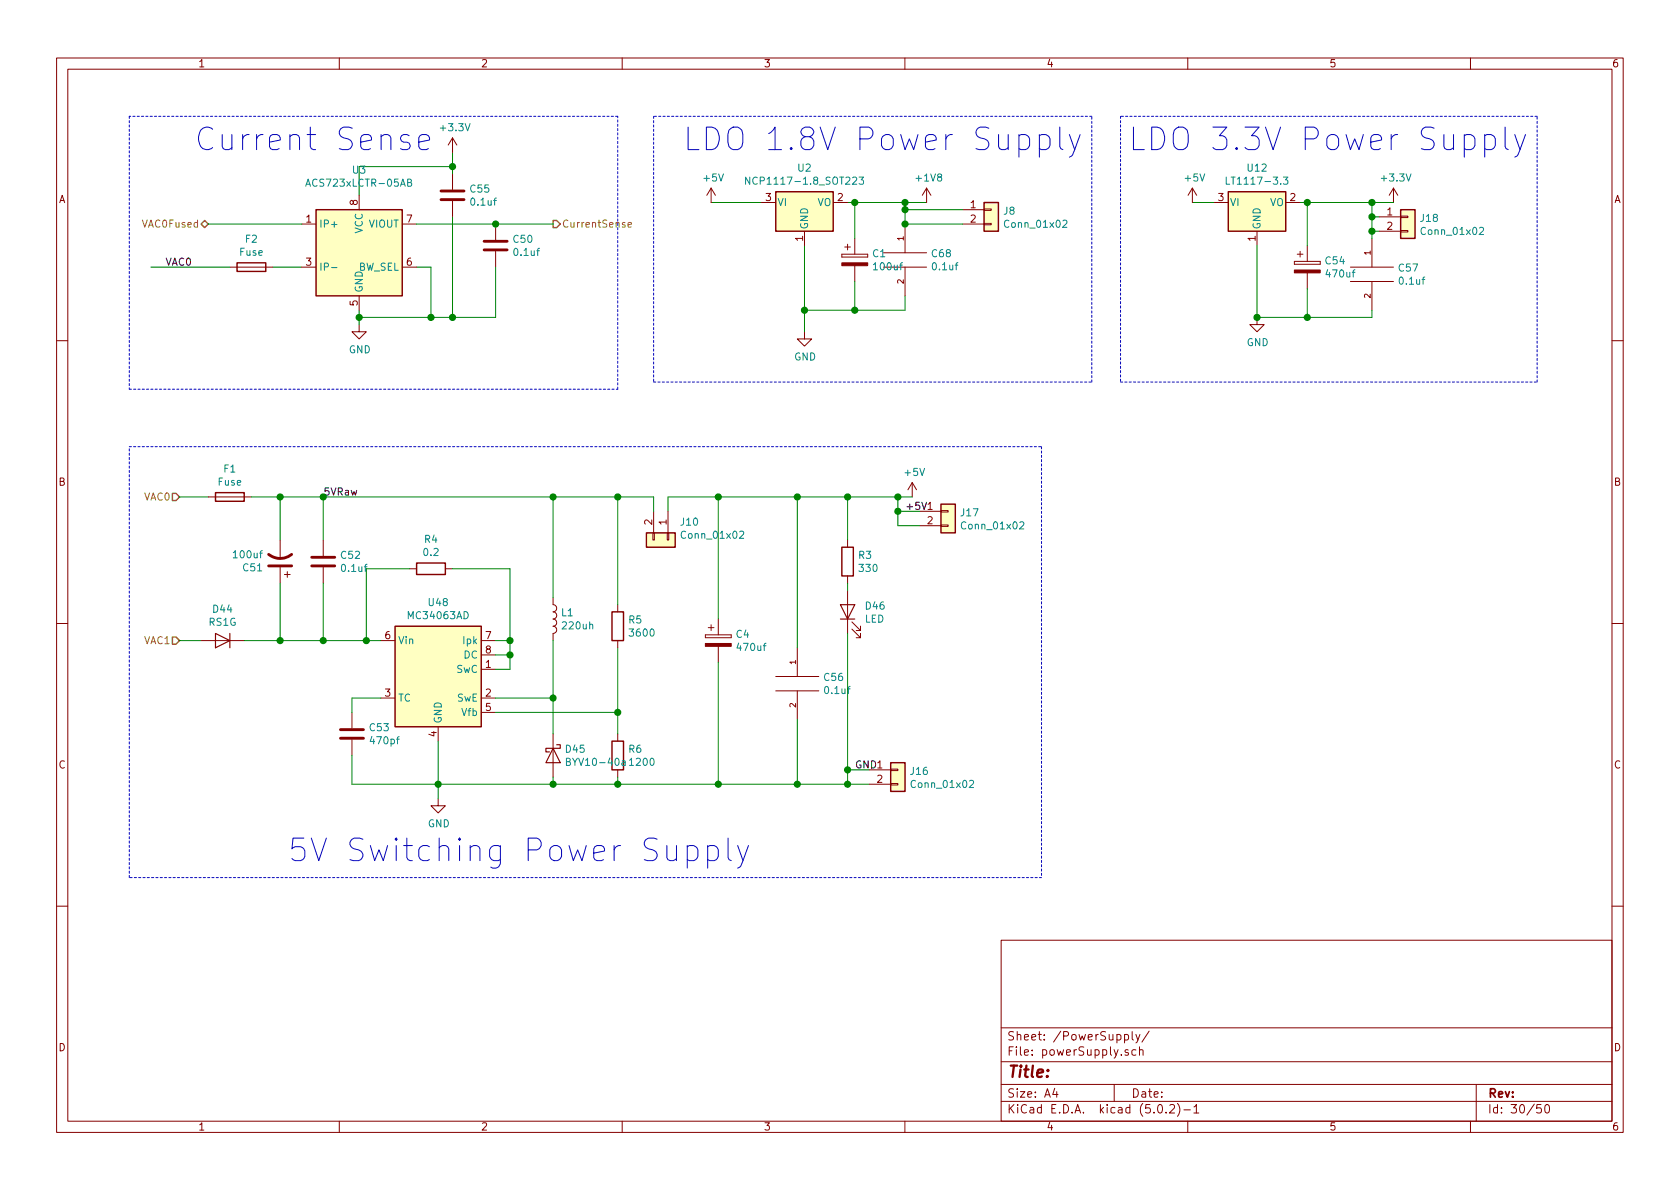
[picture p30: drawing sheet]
EESchema Schematic File Version 4
LIBS:SprinklerControllerSTM-cache
EELAYER 26 0
EELAYER END
$Descr A4 11693 8268
encoding utf-8
Sheet 30 50
Title ""
Date ""
Rev ""
Comp ""
Comment1 ""
Comment2 ""
Comment3 ""
Comment4 ""
$EndDescr
$Comp
L Regulator_Switching:MC34063AD U48
U 1 1
P 3050 4650
F 0 "U48" H 3050 5117 50  0000 C CNN
F 1 "MC34063AD" H 3050 5026 50  0000 C CNN
F 2 "Package_SO:SOIC-8_3.9x4.9mm_P1.27mm" H 3100 4200 50  0001 L CNN
F 3 "http://www.onsemi.com/pub_link/Collateral/MC34063A-D.PDF" H 3550 4550 50  0001 C CNN
	1    3050 4650
	1    0    0    -1  
$EndComp
$Comp
L Device:C C53
U 1 1
P 2450 5100
F 0 "C53" H 2565 5146 50  0000 L CNN
F 1 "470pf" H 2565 5055 50  0000 L CNN
F 2 "Capacitor_SMD:C_0603_1608Metric" H 2488 4950 50  0001 C CNN
F 3 "~" H 2450 5100 50  0001 C CNN
	1    2450 5100
	1    0    0    -1  
$EndComp
Wire Wire Line
	2450 4950 2450 4850
Wire Wire Line
	2450 4850 2650 4850
Wire Wire Line
	2450 5250 2450 5450
Wire Wire Line
	2450 5450 3050 5450
Wire Wire Line
	3050 5450 3050 5150
$Comp
L power:GND #PWR058
U 1 1
P 3050 5550
F 0 "#PWR058" H 3050 5300 50  0001 C CNN
F 1 "GND" H 3055 5377 50  0000 C CNN
F 2 "" H 3050 5550 50  0001 C CNN
F 3 "" H 3050 5550 50  0001 C CNN
	1    3050 5550
	1    0    0    -1  
$EndComp
Wire Wire Line
	3050 5450 3050 5550
Connection ~ 3050 5450
$Comp
L Device:CP1 C51
U 1 1
P 1950 3900
F 0 "C51" H 2065 3946 50  0000 L CNN
F 1 "100uf" H 2065 3855 50  0000 L CNN
F 2 "Capacitor_THT:CP_Radial_D6.3mm_P2.50mm" H 1950 3900 50  0001 C CNN
F 3 "~" H 1950 3900 50  0001 C CNN
	1    1950 3900
	-1   0    0    1   
$EndComp
$Comp
L Device:C C52
U 1 1
P 2250 3900
F 0 "C52" H 2365 3946 50  0000 L CNN
F 1 "0.1uf" H 2365 3855 50  0000 L CNN
F 2 "Capacitor_SMD:C_0603_1608Metric" H 2288 3750 50  0001 C CNN
F 3 "~" H 2250 3900 50  0001 C CNN
	1    2250 3900
	1    0    0    -1  
$EndComp
$Comp
L Device:R R4
U 1 1
P 3000 3950
F 0 "R4" V 2793 3950 50  0000 C CNN
F 1 "0.2" V 2884 3950 50  0000 C CNN
F 2 "Resistor_SMD:R_0603_1608Metric" V 2930 3950 50  0001 C CNN
F 3 "~" H 3000 3950 50  0001 C CNN
	1    3000 3950
	0    1    1    0   
$EndComp
Wire Wire Line
	3150 3950 3550 3950
Wire Wire Line
	3550 3950 3550 4450
Wire Wire Line
	3550 4550 3450 4550
Wire Wire Line
	3450 4450 3550 4450
Connection ~ 3550 4450
Wire Wire Line
	3550 4450 3550 4550
Wire Wire Line
	2850 3950 2550 3950
Wire Wire Line
	2550 3950 2550 4450
Connection ~ 2550 4450
Wire Wire Line
	2550 4450 2650 4450
$Comp
L Device:R R5
U 1 1
P 4300 4350
F 0 "R5" H 4370 4396 50  0000 L CNN
F 1 "3600" H 4370 4305 50  0000 L CNN
F 2 "Resistor_SMD:R_0603_1608Metric" V 4230 4350 50  0001 C CNN
F 3 "~" H 4300 4350 50  0001 C CNN
	1    4300 4350
	1    0    0    -1  
$EndComp
$Comp
L Device:R R6
U 1 1
P 4300 5250
F 0 "R6" H 4370 5296 50  0000 L CNN
F 1 "1200" H 4370 5205 50  0000 L CNN
F 2 "Resistor_SMD:R_0603_1608Metric" V 4230 5250 50  0001 C CNN
F 3 "~" H 4300 5250 50  0001 C CNN
	1    4300 5250
	1    0    0    -1  
$EndComp
Wire Wire Line
	3450 4950 4300 4950
Wire Wire Line
	4300 4950 4300 5100
Wire Wire Line
	4300 4950 4300 4500
Connection ~ 4300 4950
Text HLabel 1250 3450 0    50   Input ~ 0
VAC0
Text HLabel 1250 4450 0    50   Input ~ 0
VAC1
Wire Wire Line
	1950 3750 1950 3450
Wire Wire Line
	1950 4050 1950 4450
Wire Wire Line
	2250 4050 2250 4450
Wire Wire Line
	2250 3750 2250 3450
$Comp
L Device:D D44
U 1 1
P 1550 4450
F 0 "D44" H 1550 4234 50  0000 C CNN
F 1 "RS1G" H 1550 4325 50  0000 C CNN
F 2 "footprint_local:DO-214AC" H 1550 4450 50  0001 C CNN
F 3 ".\\specs\\diodes\\RS1M-D.pdf" H 1550 4450 50  0001 C CNN
	1    1550 4450
	-1   0    0    1   
$EndComp
Wire Wire Line
	1400 4450 1250 4450
Wire Wire Line
	4300 4200 4300 3450
Wire Wire Line
	4300 5400 4300 5450
Wire Wire Line
	4300 5450 3850 5450
$Comp
L Device:L L1
U 1 1
P 3850 4300
F 0 "L1" H 3903 4346 50  0000 L CNN
F 1 "220uh" H 3903 4255 50  0000 L CNN
F 2 "footprint_local:Taiyo_inductor_10050" H 3850 4300 50  0001 C CNN
F 3 "~" H 3850 4300 50  0001 C CNN
	1    3850 4300
	1    0    0    -1  
$EndComp
$Comp
L Device:D_Schottky D45
U 1 1
P 3850 5250
F 0 "D45" V 3804 5329 50  0000 L CNN
F 1 "BYV10-40a" V 3895 5329 50  0000 L CNN
F 2 "footprint_local:Schottky_diode_TMBYV_10_40" H 3850 5250 50  0001 C CNN
F 3 "~" H 3850 5250 50  0001 C CNN
	1    3850 5250
	0    1    1    0   
$EndComp
Wire Wire Line
	3850 5400 3850 5450
Connection ~ 3850 5450
Wire Wire Line
	3850 5450 3050 5450
Wire Wire Line
	3850 4450 3850 4850
Wire Wire Line
	3450 4650 3550 4650
Wire Wire Line
	3550 4650 3550 4550
Connection ~ 3550 4550
Wire Wire Line
	3450 4850 3850 4850
Connection ~ 3850 4850
Wire Wire Line
	3850 4850 3850 5100
Wire Wire Line
	3850 4150 3850 3450
Wire Wire Line
	3850 3450 4300 3450
$Comp
L Device:Fuse F2
U 1 1
P 1750 1850
F 0 "F2" V 1553 1850 50  0000 C CNN
F 1 "Fuse" V 1644 1850 50  0000 C CNN
F 2 "footprint_local:OG_Clip_5x20" V 1680 1850 50  0001 C CNN
F 3 "~" H 1750 1850 50  0001 C CNN
	1    1750 1850
	0    1    1    0   
$EndComp
Connection ~ 3850 3450
$Comp
L Device:Fuse F1
U 1 1
P 1600 3450
F 0 "F1" V 1403 3450 50  0000 C CNN
F 1 "Fuse" V 1494 3450 50  0000 C CNN
F 2 "footprint_local:Bourns_resettable_fuse" V 1530 3450 50  0001 C CNN
F 3 "~" H 1600 3450 50  0001 C CNN
	1    1600 3450
	0    1    1    0   
$EndComp
Wire Wire Line
	1900 1850 2100 1850
$Comp
L power:GND #PWR059
U 1 1
P 2500 2250
F 0 "#PWR059" H 2500 2000 50  0001 C CNN
F 1 "GND" H 2505 2077 50  0000 C CNN
F 2 "" H 2500 2250 50  0001 C CNN
F 3 "" H 2500 2250 50  0001 C CNN
	1    2500 2250
	1    0    0    -1  
$EndComp
Wire Wire Line
	2500 2150 2500 2200
Wire Wire Line
	2500 1150 2500 1350
Wire Wire Line
	2900 1850 3000 1850
Connection ~ 2500 2200
Wire Wire Line
	2500 2200 2500 2250
Text HLabel 1450 1550 0    50   BiDi ~ 0
VAC0Fused
Text HLabel 3850 1550 2    50   Output ~ 0
CurrentSense
$Comp
L Device:C C55
U 1 1
P 3150 1350
F 0 "C55" H 3265 1396 50  0000 L CNN
F 1 "0.1uf" H 3265 1305 50  0000 L CNN
F 2 "Capacitor_SMD:C_0603_1608Metric" H 3188 1200 50  0001 C CNN
F 3 "~" H 3150 1350 50  0001 C CNN
	1    3150 1350
	1    0    0    -1  
$EndComp
Wire Wire Line
	3150 1200 3150 1150
Wire Wire Line
	2500 1150 3150 1150
Wire Wire Line
	3150 1500 3150 2200
$Comp
L pspice:C C?
U 1 1
P 5550 4750
AR Path="/5BF6C7B1/5BFE7620" Ref="C?"  Part="1" 
AR Path="/5C36740E/5BFE7620" Ref="C56"  Part="1" 
F 0 "C56" H 5728 4796 50  0000 L CNN
F 1 "0.1uf" H 5728 4705 50  0000 L CNN
F 2 "Capacitor_SMD:C_0603_1608Metric" H 5550 4750 50  0001 C CNN
F 3 "~" H 5550 4750 50  0001 C CNN
	1    5550 4750
	1    0    0    -1  
$EndComp
$Comp
L Device:CP C?
U 1 1
P 5000 4450
AR Path="/5BF6C7B1/5BFE7629" Ref="C?"  Part="1" 
AR Path="/5C36740E/5BFE7629" Ref="C4"  Part="1" 
F 0 "C4" H 5118 4496 50  0000 L CNN
F 1 "470uf" H 5118 4405 50  0000 L CNN
F 2 "Capacitor_THT:CP_Radial_D6.3mm_P2.50mm" H 5038 4300 50  0001 C CNN
F 3 "~" H 5000 4450 50  0001 C CNN
	1    5000 4450
	1    0    0    -1  
$EndComp
Wire Wire Line
	5000 5450 5000 4600
Wire Wire Line
	5000 3450 5000 4300
Wire Wire Line
	5550 5000 5550 5450
Wire Wire Line
	5550 3450 5550 4500
Connection ~ 5550 3450
Wire Wire Line
	5550 3450 5900 3450
Wire Wire Line
	4300 5450 5000 5450
Connection ~ 4300 5450
Wire Wire Line
	3150 1150 3150 1050
Connection ~ 3150 1150
$Comp
L Connector_Generic:Conn_01x02 J10
U 1 1
P 4650 3750
F 0 "J10" V 4523 3830 50  0000 L CNN
F 1 "Conn_01x02" V 4614 3830 50  0000 L CNN
F 2 "Connector_PinHeader_2.54mm:PinHeader_1x02_P2.54mm_Vertical" H 4650 3750 50  0001 C CNN
F 3 "~" H 4650 3750 50  0001 C CNN
	1    4650 3750
	0    1    1    0   
$EndComp
Wire Wire Line
	4550 3550 4550 3450
Wire Wire Line
	4650 3550 4650 3450
$Comp
L Device:R R?
U 1 1
P 5900 3900
AR Path="/5BFFB91A" Ref="R?"  Part="1" 
AR Path="/5C2612F0/5BFFB91A" Ref="R?"  Part="1" 
AR Path="/5C36740E/5BFFB91A" Ref="R3"  Part="1" 
F 0 "R3" H 5970 3946 50  0000 L CNN
F 1 "330" H 5970 3855 50  0000 L CNN
F 2 "Resistor_SMD:R_0603_1608Metric" V 5830 3900 50  0001 C CNN
F 3 "~" H 5900 3900 50  0001 C CNN
	1    5900 3900
	1    0    0    -1  
$EndComp
$Comp
L Device:LED D?
U 1 1
P 5900 4250
AR Path="/5BFFB921" Ref="D?"  Part="1" 
AR Path="/5C2612F0/5BFFB921" Ref="D?"  Part="1" 
AR Path="/5C36740E/5BFFB921" Ref="D46"  Part="1" 
F 0 "D46" V 5938 4133 50  0000 R CNN
F 1 "LED" V 5847 4133 50  0000 R CNN
F 2 "footprint_local:led_lxt0805gw_tr" H 5900 4250 50  0001 C CNN
F 3 "~" H 5900 4250 50  0001 C CNN
	1    5900 4250
	0    -1   -1   0   
$EndComp
Wire Wire Line
	5900 4100 5900 4050
Wire Wire Line
	5900 3450 5900 3750
$Comp
L power:+5V #PWR060
U 1 1
P 6350 3450
F 0 "#PWR060" H 6350 3300 50  0001 C CNN
F 1 "+5V" H 6365 3623 50  0000 C CNN
F 2 "" H 6350 3450 50  0001 C CNN
F 3 "" H 6350 3450 50  0001 C CNN
	1    6350 3450
	1    0    0    -1  
$EndComp
Wire Wire Line
	5900 4400 5900 5350
$Comp
L Sensor_Current:ACS723xLCTR-05AB U3
U 1 1
P 2500 1750
F 0 "U3" H 2500 2328 50  0000 C CNN
F 1 "ACS723xLCTR-05AB" H 2500 2237 50  0000 C CNN
F 2 "Package_SO:SOIC-8_3.9x4.9mm_P1.27mm" H 2600 1400 50  0001 L CIN
F 3 "http://www.allegromicro.com/~/media/Files/Datasheets/ACS723-Datasheet.ashx?la=en" H 2500 1750 50  0001 C CNN
	1    2500 1750
	1    0    0    -1  
$EndComp
Wire Wire Line
	2500 2200 3000 2200
Wire Wire Line
	3000 1850 3000 2200
Connection ~ 3000 2200
Wire Wire Line
	3000 2200 3150 2200
Wire Wire Line
	1450 1550 2100 1550
$Comp
L Device:C C50
U 1 1
P 3450 1700
F 0 "C50" H 3565 1746 50  0000 L CNN
F 1 "0.1uf" H 3565 1655 50  0000 L CNN
F 2 "Capacitor_SMD:C_0603_1608Metric" H 3488 1550 50  0001 C CNN
F 3 "~" H 3450 1700 50  0001 C CNN
	1    3450 1700
	1    0    0    -1  
$EndComp
Wire Wire Line
	3450 1850 3450 2200
Wire Wire Line
	3150 2200 3450 2200
Connection ~ 3150 2200
Wire Wire Line
	2900 1550 3450 1550
Wire Wire Line
	3450 1550 3850 1550
Connection ~ 3450 1550
$Comp
L Regulator_Linear:LT1117-3.3 U12
U 1 1
P 8750 1400
F 0 "U12" H 8750 1642 50  0000 C CNN
F 1 "LT1117-3.3" H 8750 1551 50  0000 C CNN
F 2 "Package_TO_SOT_SMD:SOT-223-3_TabPin2" H 8750 1400 50  0001 C CNN
F 3 "http://cds.linear.com/docs/en/datasheet/1117fd.pdf" H 8750 1400 50  0001 C CNN
	1    8750 1400
	1    0    0    -1  
$EndComp
Wire Wire Line
	5000 3450 5550 3450
Wire Wire Line
	8450 1400 8300 1400
Wire Wire Line
	6250 3450 6350 3450
$Comp
L power:+3.3V #PWR01
U 1 1
P 9700 1400
F 0 "#PWR01" H 9700 1250 50  0001 C CNN
F 1 "+3.3V" H 9715 1573 50  0000 C CNN
F 2 "" H 9700 1400 50  0001 C CNN
F 3 "" H 9700 1400 50  0001 C CNN
	1    9700 1400
	1    0    0    -1  
$EndComp
$Comp
L pspice:C C?
U 1 1
P 9550 1900
AR Path="/5BF6C7B1/5C276269" Ref="C?"  Part="1" 
AR Path="/5C36740E/5C276269" Ref="C57"  Part="1" 
F 0 "C57" H 9728 1946 50  0000 L CNN
F 1 "0.1uf" H 9728 1855 50  0000 L CNN
F 2 "Capacitor_SMD:C_0603_1608Metric" H 9550 1900 50  0001 C CNN
F 3 "~" H 9550 1900 50  0001 C CNN
	1    9550 1900
	1    0    0    -1  
$EndComp
$Comp
L Device:CP C?
U 1 1
P 9100 1850
AR Path="/5BF6C7B1/5C276270" Ref="C?"  Part="1" 
AR Path="/5C36740E/5C276270" Ref="C54"  Part="1" 
F 0 "C54" H 9218 1896 50  0000 L CNN
F 1 "470uf" H 9218 1805 50  0000 L CNN
F 2 "Capacitor_THT:CP_Radial_D6.3mm_P2.50mm" H 9138 1700 50  0001 C CNN
F 3 "~" H 9100 1850 50  0001 C CNN
	1    9100 1850
	1    0    0    -1  
$EndComp
Wire Wire Line
	9050 1400 9100 1400
Wire Wire Line
	9100 1700 9100 1400
Connection ~ 9100 1400
Wire Wire Line
	9100 1400 9550 1400
Wire Wire Line
	9550 1650 9550 1600
Connection ~ 9550 1400
Wire Wire Line
	9550 1400 9700 1400
Wire Wire Line
	1050 1850 1600 1850
Text Label 2250 3450 0    50   ~ 0
5VRaw
$Comp
L Connector_Generic:Conn_01x02 J?
U 1 1
P 6250 5350
AR Path="/5C6570E0" Ref="J?"  Part="1" 
AR Path="/5C36740E/5C6570E0" Ref="J16"  Part="1" 
F 0 "J16" H 6330 5342 50  0000 L CNN
F 1 "Conn_01x02" H 6330 5251 50  0000 L CNN
F 2 "Connector_PinHeader_2.54mm:PinHeader_1x02_P2.54mm_Vertical" H 6250 5350 50  0001 C CNN
F 3 "~" H 6250 5350 50  0001 C CNN
	1    6250 5350
	1    0    0    -1  
$EndComp
Wire Wire Line
	6050 5350 5900 5350
Wire Wire Line
	5900 5350 5900 5450
Wire Wire Line
	5900 5450 6050 5450
Text Label 5950 5350 0    50   ~ 0
GND
$Comp
L Connector_Generic:Conn_01x02 J?
U 1 1
P 6600 3550
AR Path="/5C6570EB" Ref="J?"  Part="1" 
AR Path="/5C36740E/5C6570EB" Ref="J17"  Part="1" 
F 0 "J17" H 6680 3542 50  0000 L CNN
F 1 "Conn_01x02" H 6680 3451 50  0000 L CNN
F 2 "Connector_PinHeader_2.54mm:PinHeader_1x02_P2.54mm_Vertical" H 6600 3550 50  0001 C CNN
F 3 "~" H 6600 3550 50  0001 C CNN
	1    6600 3550
	1    0    0    -1  
$EndComp
Wire Wire Line
	6400 3550 6250 3550
Wire Wire Line
	6250 3550 6250 3650
Wire Wire Line
	6250 3650 6400 3650
Text Label 6300 3550 0    50   ~ 0
+5V
$Comp
L Connector_Generic:Conn_01x02 J?
U 1 1
P 9800 1500
AR Path="/5C659472" Ref="J?"  Part="1" 
AR Path="/5C36740E/5C659472" Ref="J18"  Part="1" 
F 0 "J18" H 9880 1492 50  0000 L CNN
F 1 "Conn_01x02" H 9880 1401 50  0000 L CNN
F 2 "Connector_PinHeader_2.54mm:PinHeader_1x02_P2.54mm_Vertical" H 9800 1500 50  0001 C CNN
F 3 "~" H 9800 1500 50  0001 C CNN
	1    9800 1500
	1    0    0    -1  
$EndComp
Wire Wire Line
	9550 1500 9600 1500
Connection ~ 9550 1500
Wire Wire Line
	9550 1500 9550 1400
Wire Wire Line
	9600 1600 9550 1600
Connection ~ 9550 1600
Wire Wire Line
	9550 1600 9550 1500
Wire Wire Line
	4950 1400 5300 1400
Wire Wire Line
	5600 1700 5600 2150
$Comp
L power:GND #PWR062
U 1 1
P 5600 2300
F 0 "#PWR062" H 5600 2050 50  0001 C CNN
F 1 "GND" H 5605 2127 50  0000 C CNN
F 2 "" H 5600 2300 50  0001 C CNN
F 3 "" H 5600 2300 50  0001 C CNN
	1    5600 2300
	1    0    0    -1  
$EndComp
$Comp
L power:+5V #PWR061
U 1 1
P 4950 1400
F 0 "#PWR061" H 4950 1250 50  0001 C CNN
F 1 "+5V" H 4965 1573 50  0000 C CNN
F 2 "" H 4950 1400 50  0001 C CNN
F 3 "" H 4950 1400 50  0001 C CNN
	1    4950 1400
	1    0    0    -1  
$EndComp
Wire Wire Line
	5900 1400 5950 1400
$Comp
L pspice:C C?
U 1 1
P 6300 1800
AR Path="/5BF6C7B1/5C10D2D5" Ref="C?"  Part="1" 
AR Path="/5C36740E/5C10D2D5" Ref="C68"  Part="1" 
F 0 "C68" H 6478 1846 50  0000 L CNN
F 1 "0.1uf" H 6478 1755 50  0000 L CNN
F 2 "Capacitor_SMD:C_0603_1608Metric" H 6300 1800 50  0001 C CNN
F 3 "~" H 6300 1800 50  0001 C CNN
	1    6300 1800
	1    0    0    -1  
$EndComp
$Comp
L Device:CP C?
U 1 1
P 5950 1800
AR Path="/5BF6C7B1/5C10D2DC" Ref="C?"  Part="1" 
AR Path="/5C36740E/5C10D2DC" Ref="C1"  Part="1" 
F 0 "C1" H 6068 1846 50  0000 L CNN
F 1 "100uf" H 6068 1755 50  0000 L CNN
F 2 "Capacitor_THT:CP_Radial_D6.3mm_P2.50mm" H 5988 1650 50  0001 C CNN
F 3 "~" H 5950 1800 50  0001 C CNN
	1    5950 1800
	1    0    0    -1  
$EndComp
Wire Wire Line
	5950 1650 5950 1400
Connection ~ 5950 1400
Wire Wire Line
	5950 1400 6300 1400
Wire Wire Line
	6300 1400 6450 1400
Connection ~ 6300 1400
$Comp
L power:+1V8 #PWR063
U 1 1
P 6450 1400
F 0 "#PWR063" H 6450 1250 50  0001 C CNN
F 1 "+1V8" H 6465 1573 50  0000 C CNN
F 2 "" H 6450 1400 50  0001 C CNN
F 3 "" H 6450 1400 50  0001 C CNN
	1    6450 1400
	1    0    0    -1  
$EndComp
Wire Wire Line
	5950 1950 5950 2150
Wire Wire Line
	5950 2150 5600 2150
Connection ~ 5600 2150
Wire Wire Line
	5600 2150 5600 2300
Wire Wire Line
	5950 2150 6300 2150
Wire Wire Line
	6300 2150 6300 2050
Connection ~ 5950 2150
Connection ~ 6250 3550
Wire Wire Line
	6250 3550 6250 3450
$Comp
L power:+3.3V #PWR054
U 1 1
P 3150 1050
F 0 "#PWR054" H 3150 900 50  0001 C CNN
F 1 "+3.3V" H 3165 1223 50  0000 C CNN
F 2 "" H 3150 1050 50  0001 C CNN
F 3 "" H 3150 1050 50  0001 C CNN
	1    3150 1050
	1    0    0    -1  
$EndComp
$Comp
L Connector_Generic:Conn_01x02 J?
U 1 1
P 6900 1450
AR Path="/5C12B6E8" Ref="J?"  Part="1" 
AR Path="/5C36740E/5C12B6E8" Ref="J8"  Part="1" 
F 0 "J8" H 6980 1442 50  0000 L CNN
F 1 "Conn_01x02" H 6980 1351 50  0000 L CNN
F 2 "Connector_PinHeader_2.54mm:PinHeader_1x02_P2.54mm_Vertical" H 6900 1450 50  0001 C CNN
F 3 "~" H 6900 1450 50  0001 C CNN
	1    6900 1450
	1    0    0    -1  
$EndComp
Text Label 1150 1850 0    50   ~ 0
VAC0
Wire Wire Line
	1250 3450 1450 3450
Wire Wire Line
	4300 3450 4550 3450
Connection ~ 4300 3450
Connection ~ 5000 5450
Wire Wire Line
	5000 5450 5550 5450
Connection ~ 5550 5450
Wire Wire Line
	5550 5450 5900 5450
Connection ~ 5900 3450
Wire Wire Line
	5900 3450 6250 3450
Wire Wire Line
	4650 3450 5000 3450
Connection ~ 5000 3450
Connection ~ 6250 3450
$Comp
L power:+5V #PWR035
U 1 1
P 8300 1400
F 0 "#PWR035" H 8300 1250 50  0001 C CNN
F 1 "+5V" H 8315 1573 50  0000 C CNN
F 2 "" H 8300 1400 50  0001 C CNN
F 3 "" H 8300 1400 50  0001 C CNN
	1    8300 1400
	1    0    0    -1  
$EndComp
$Comp
L power:GND #PWR036
U 1 1
P 8750 2200
F 0 "#PWR036" H 8750 1950 50  0001 C CNN
F 1 "GND" H 8755 2027 50  0000 C CNN
F 2 "" H 8750 2200 50  0001 C CNN
F 3 "" H 8750 2200 50  0001 C CNN
	1    8750 2200
	1    0    0    -1  
$EndComp
Wire Wire Line
	8750 1700 8750 2200
Wire Wire Line
	9100 2000 9100 2200
Wire Wire Line
	8750 2200 9100 2200
Connection ~ 8750 2200
Connection ~ 5900 5350
Connection ~ 5900 5450
Wire Wire Line
	9100 2200 9550 2200
Wire Wire Line
	9550 2200 9550 2150
Connection ~ 9100 2200
Wire Notes Line
	7800 2650 10700 2650
Wire Notes Line
	10700 2650 10700 800 
Wire Notes Line
	10700 800  7800 800 
Wire Notes Line
	7800 800  7800 2650
Wire Notes Line
	4550 2650 7600 2650
Wire Notes Line
	7600 2650 7600 800 
Wire Notes Line
	7600 800  4550 800 
Wire Notes Line
	4550 800  4550 2650
Wire Notes Line
	4300 800  900  800 
Wire Notes Line
	900  800  900  2700
Wire Notes Line
	900  2700 4300 2700
Wire Notes Line
	4300 2700 4300 800 
Text Notes 1350 1050 0    157  ~ 0
Current Sense
Text Notes 4750 1050 0    157  ~ 0
LDO 1.8V Power Supply
Text Notes 7850 1050 0    157  ~ 0
LDO 3.3V Power Supply
Wire Notes Line
	900  3100 7250 3100
Wire Notes Line
	7250 3100 7250 6100
Wire Notes Line
	7250 6100 900  6100
Wire Notes Line
	900  6100 900  3100
Connection ~ 1950 3450
Wire Wire Line
	1950 3450 2250 3450
Connection ~ 1950 4450
Wire Wire Line
	1950 4450 2250 4450
Connection ~ 2250 3450
Wire Wire Line
	2250 3450 3850 3450
Connection ~ 2250 4450
Wire Wire Line
	2250 4450 2550 4450
Wire Wire Line
	1700 4450 1950 4450
Wire Wire Line
	1750 3450 1950 3450
Text Notes 2000 6000 0    157  ~ 0
5V Switching Power Supply
Wire Wire Line
	6300 1400 6300 1450
Wire Wire Line
	6700 1450 6300 1450
Connection ~ 6300 1450
Wire Wire Line
	6300 1450 6300 1550
Wire Wire Line
	6700 1550 6300 1550
Connection ~ 6300 1550
$Comp
L Regulator_Linear:NCP1117-1.8_SOT223 U2
U 1 1
P 5600 1400
F 0 "U2" H 5600 1642 50  0000 C CNN
F 1 "NCP1117-1.8_SOT223" H 5600 1551 50  0000 C CNN
F 2 "Package_TO_SOT_SMD:SOT-223-3_TabPin2" H 5600 1600 50  0001 C CNN
F 3 "http://www.onsemi.com/pub_link/Collateral/NCP1117-D.PDF" H 5700 1150 50  0001 C CNN
	1    5600 1400
	1    0    0    -1  
$EndComp
$EndSCHEMATC
